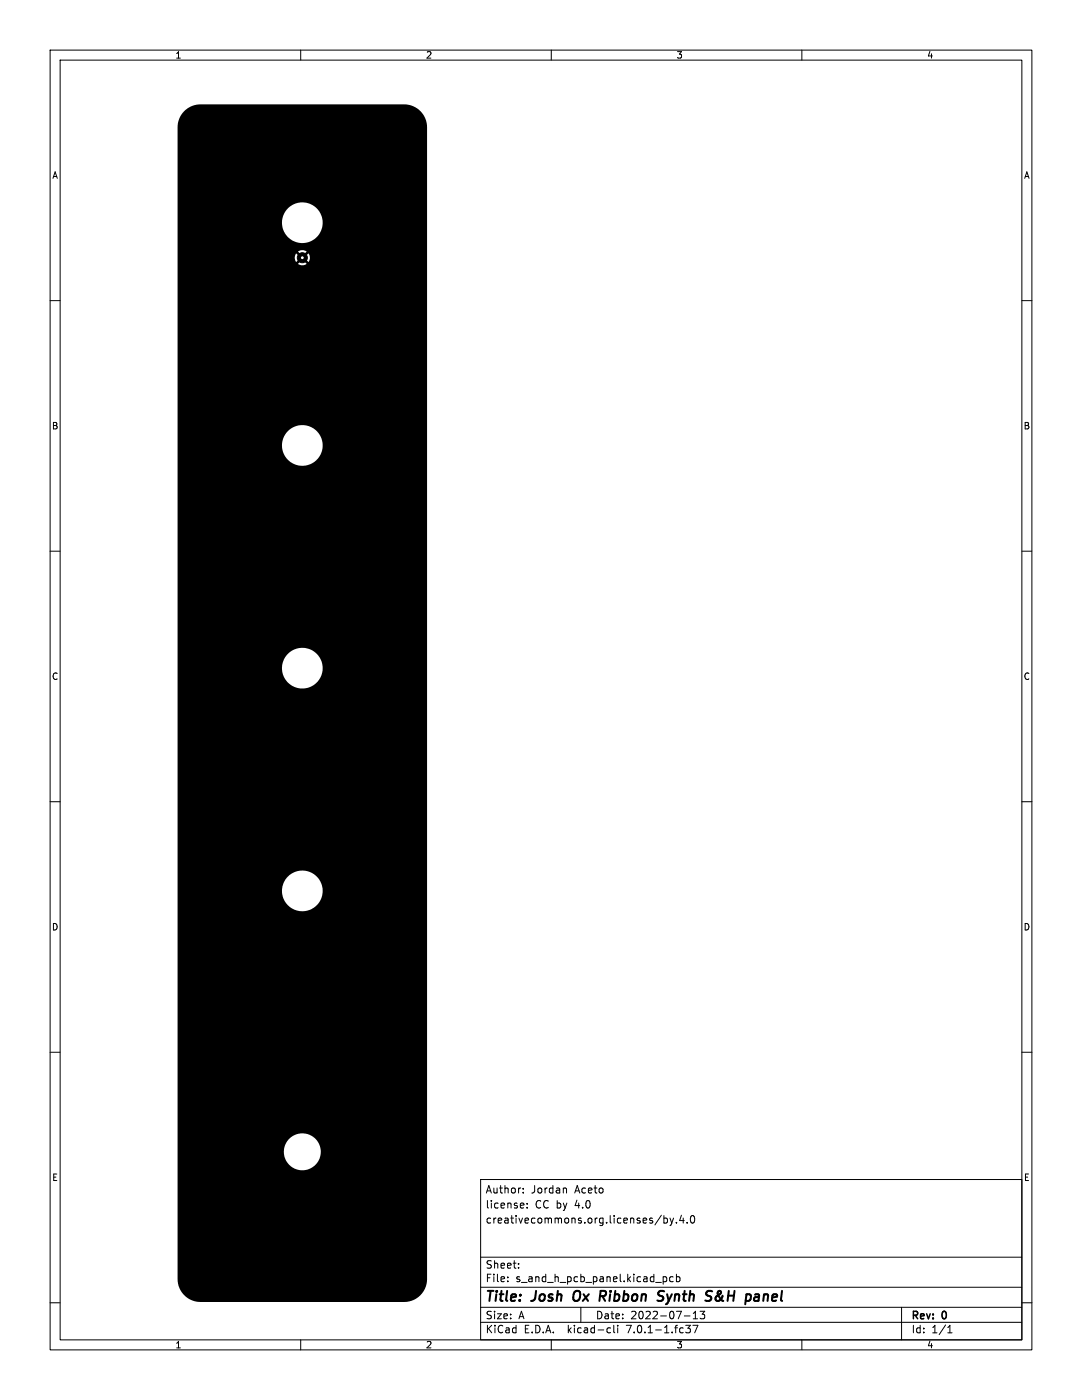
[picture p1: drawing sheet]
<svg xmlns="http://www.w3.org/2000/svg" width="216mm" height="279mm" viewBox="0 0 216 279" stroke-linecap="round" stroke-linejoin="round" font-family="sans-serif">
<defs><g id="words">
<g font-size="2.8">
<text x="96.9" y="260.2">Title:</text>
<text x="106.3" y="260.2">Josh</text>
<text x="115.1" y="260.2">Ox Ribbon</text>
<text x="133.2" y="260.2">Synth</text>
<text x="143.4" y="260.2">S&amp;H</text>
<text x="151.9" y="260.2">panel</text>
</g>
<g font-size="2.1">
<text x="96.9" y="238.3">Author:</text>
<text x="106" y="238.3">Jordan</text>
<text x="114.7" y="238.3">Aceto</text>
<text x="96.9" y="244.3">creativecommons.org.licenses/by.4.0</text>
<text x="96.9" y="241.3">license:</text>
<text x="106.8" y="241.3">CC by</text>
<text x="114.7" y="241.3">4.0</text>
<text x="96.9" y="256">File:</text>
<text x="96.9" y="253.3">Sheet:</text>
<text x="102.9" y="256">s_and_h_pcb_panel.kicad_pcb</text>
<text x="96.9" y="263.4">Size:</text>
<text x="103.5" y="263.4">A</text>
<text x="118.9" y="263.4">Date:</text>
<text x="125.8" y="263.4">2022-07-13</text>
<text x="181.9" y="263.6">Rev:</text>
<text x="188.1" y="263.6">0</text>
<text x="96.9" y="266.2">KiCad</text>
<text x="104.5" y="266.2">E.D.A.</text>
<text x="113.3" y="266.2">kicad-cli</text>
<text x="125.1" y="266.2">7.0.1-1.fc37</text>
<text x="181.9" y="266.2">Id:</text>
<text x="185.9" y="266.2">1/1</text>
</g>
<g font-size="1.8">
<text x="35" y="11.8">1</text>
<text x="85" y="11.8">2</text>
<text x="135" y="11.8">3</text>
<text x="185" y="11.8">4</text>
<text x="10.4" y="35.8">A</text>
<text x="204.3" y="35.8">A</text>
<text x="10.3" y="85.8">B</text>
<text x="204.2" y="85.8">B</text>
<text x="10.3" y="135.8">C</text>
<text x="204.2" y="135.8">C</text>
<text x="10.3" y="185.8">D</text>
<text x="204.2" y="185.8">D</text>
<text x="10.4" y="235.8">E</text>
<text x="204.3" y="235.8">E</text>
<text x="35" y="269.2">1</text>
<text x="85" y="269.2">2</text>
<text x="135" y="269.2">3</text>
<text x="185" y="269.2">4</text>
</g>
</g></defs>
<g fill="none" stroke="#000" stroke-width=".2">
<path d="M10 10h195.9v259.4h-195.9zM12 12h191.9v255.4h-191.9zM60 10v2M110 10v2M160 10v2M10 60h2M203.9 60h2M10 110h2M203.9 110h2M10 160h2M203.9 160h2M10 210h2"/>
<path d="M203.9 210h2M95.9 235.4h108v32h-108zM104.4 238v.1M104.4 237.2v.1M112.8 237.1l.2 .2v.8M10 260h2M95.9 256.9h108M95.9 250.9h108M101.3 255.7v.1M101.3 254.9v.1M103.5 253v.1M103.5 252.2v.1"/>
<path d="M104.5 240.2v.3l-.7 .1M105.2 241v.1M105.2 240.2v.1M132 242.5l-1.3 2M132.3 254.9l.5-.1 .2 .3-.1 .6h-.6M132.5 242.6v1.5M132.5 243.2l.4-.1 .3 .3-.2 .6h-.5M133.7 243.1l.3 1M134 244.1l-.3 .5M134.3 254.9l-.4-.1-.3 .3 .2 .6h.5M134.4 243.1l-.4 1M135 254.9l.4-.1 .3 .3-.2 .6h-.5"/>
<path d="M135 244v.1M135 254.3v1.5M136 242.5l-.4 1.1h.9M136.3 243.1v1M137.1 244v.1M138 242.7l.1-.1a.8 .8 0 0 1 .5 .7 .8 .8 0 0 1-.5 .8 1 1 0 0 1-.1-1.4zM203.9 260h2M60 267.4v2M95.9 263.9h108M95.9 260.9h108M110 267.4v2M115.9 260.9v3"/>
<path d="M121.4 265l.4 .1M121.8 265.9l-.4 .1M122.5 264.5v1.3l.2 .2M123.3 264.5v.1M123.3 265v1M136.5 262.6h1.2M136.8 264.5h1l-.5 .6 .4 .1v.7l-.2 .1-.7-.1M138.3 264.5h1l-.7 1.5M138.3 263.2h.9M138.3 262.1l.5-.4v1.5M140.6 261.7l-.5 .6 .4 .1v.7l-.2 .1-.6-.1M160 267.4v2"/>
<path d="M179.9 260.9v6.5M189.1 266h.9M189.1 264.9l.4-.4v1.5"/>
</g>
<path d="M114.5 258.3l-.1 .7 .2 .5M131.5 258.5l.7 .3a.51 .51 0 0 1 .1 .5 .51 .51 0 0 1-.4 .3h-.5M132.5 257.7a.85 .85 0 0 0-1 .1M141.8 257.6l.3 .1M151.2 258.3l-.6 .1M151.3 258.9h-.5a.4 .4 0 0 0-.4 .3 .4 .4 0 0 0 .3 .4h.5" fill="none" stroke="#000" stroke-width=".4"/>
<circle cx="60.3" cy="51.4" r="1" fill="#000" stroke="#000" stroke-width=".2"/>
<path d="M36.8 22.2a4.6 4.6 0 0 1 3.2-1.4h40.7a4.6 4.6 0 0 1 4.5 4.6v229.9a4.6 4.6 0 0 1-4.6 4.5h-40.6a4.6 4.6 0 0 1-4.6-4.6v-25.3h21.2a3.7 3.7 0 0 0 5.5 3.2 3.7 3.7 0 0 0 .3-6.3 3.7 3.7 0 0 0-5.7 2.7l-.1 .4h-21.2v-52.2h20.9a4.1 4.1 0 0 0 5.9 3.8 4.1 4.1 0 0 0 .4-7 4.1 4.1 0 0 0-6.3 3v.2h-20.9v-44.4h20.9a4.1 4.1 0 0 0 5.9 3.7 4.1 4.1 0 0 0 .4-6.9 4.1 4.1 0 0 0-6.3 2.9v.3h-20.9v-44.5h20.9a4.1 4.1 0 0 0 5.9 3.8 4.1 4.1 0 0 0 .4-7 4.1 4.1 0 0 0-6.3 3v.2h-20.9v-36.1h24.1a1.46 1.46 0 0 0 1.7 0l-.9-.9-.8 .9h-24.1v-1.3h23.4l.3 .9 .9-.9h.7l.8 .9a1.43 1.43 0 0 0 0-1.7l-.8 .8h-.7l-.9-.8-.3 .8h-23.4v-1.2h24.1l.8 .9 .9-.9a1.45 1.45 0 0 0-1.7 0h-24.1v-5.8h20.9a4.1 4.1 0 0 0 5.9 3.7 4.1 4.1 0 0 0 .4-7 4.1 4.1 0 0 0-6.3 3v.3h-20.9v-19a4.5 4.5 0 0 1 1.4-3.2z" fill="#000"/>
<circle cx="60.3" cy="51.4" r=".17" fill="#fff" stroke="#fff" stroke-width=".2"/>
<use href="#words"/>
</svg>
